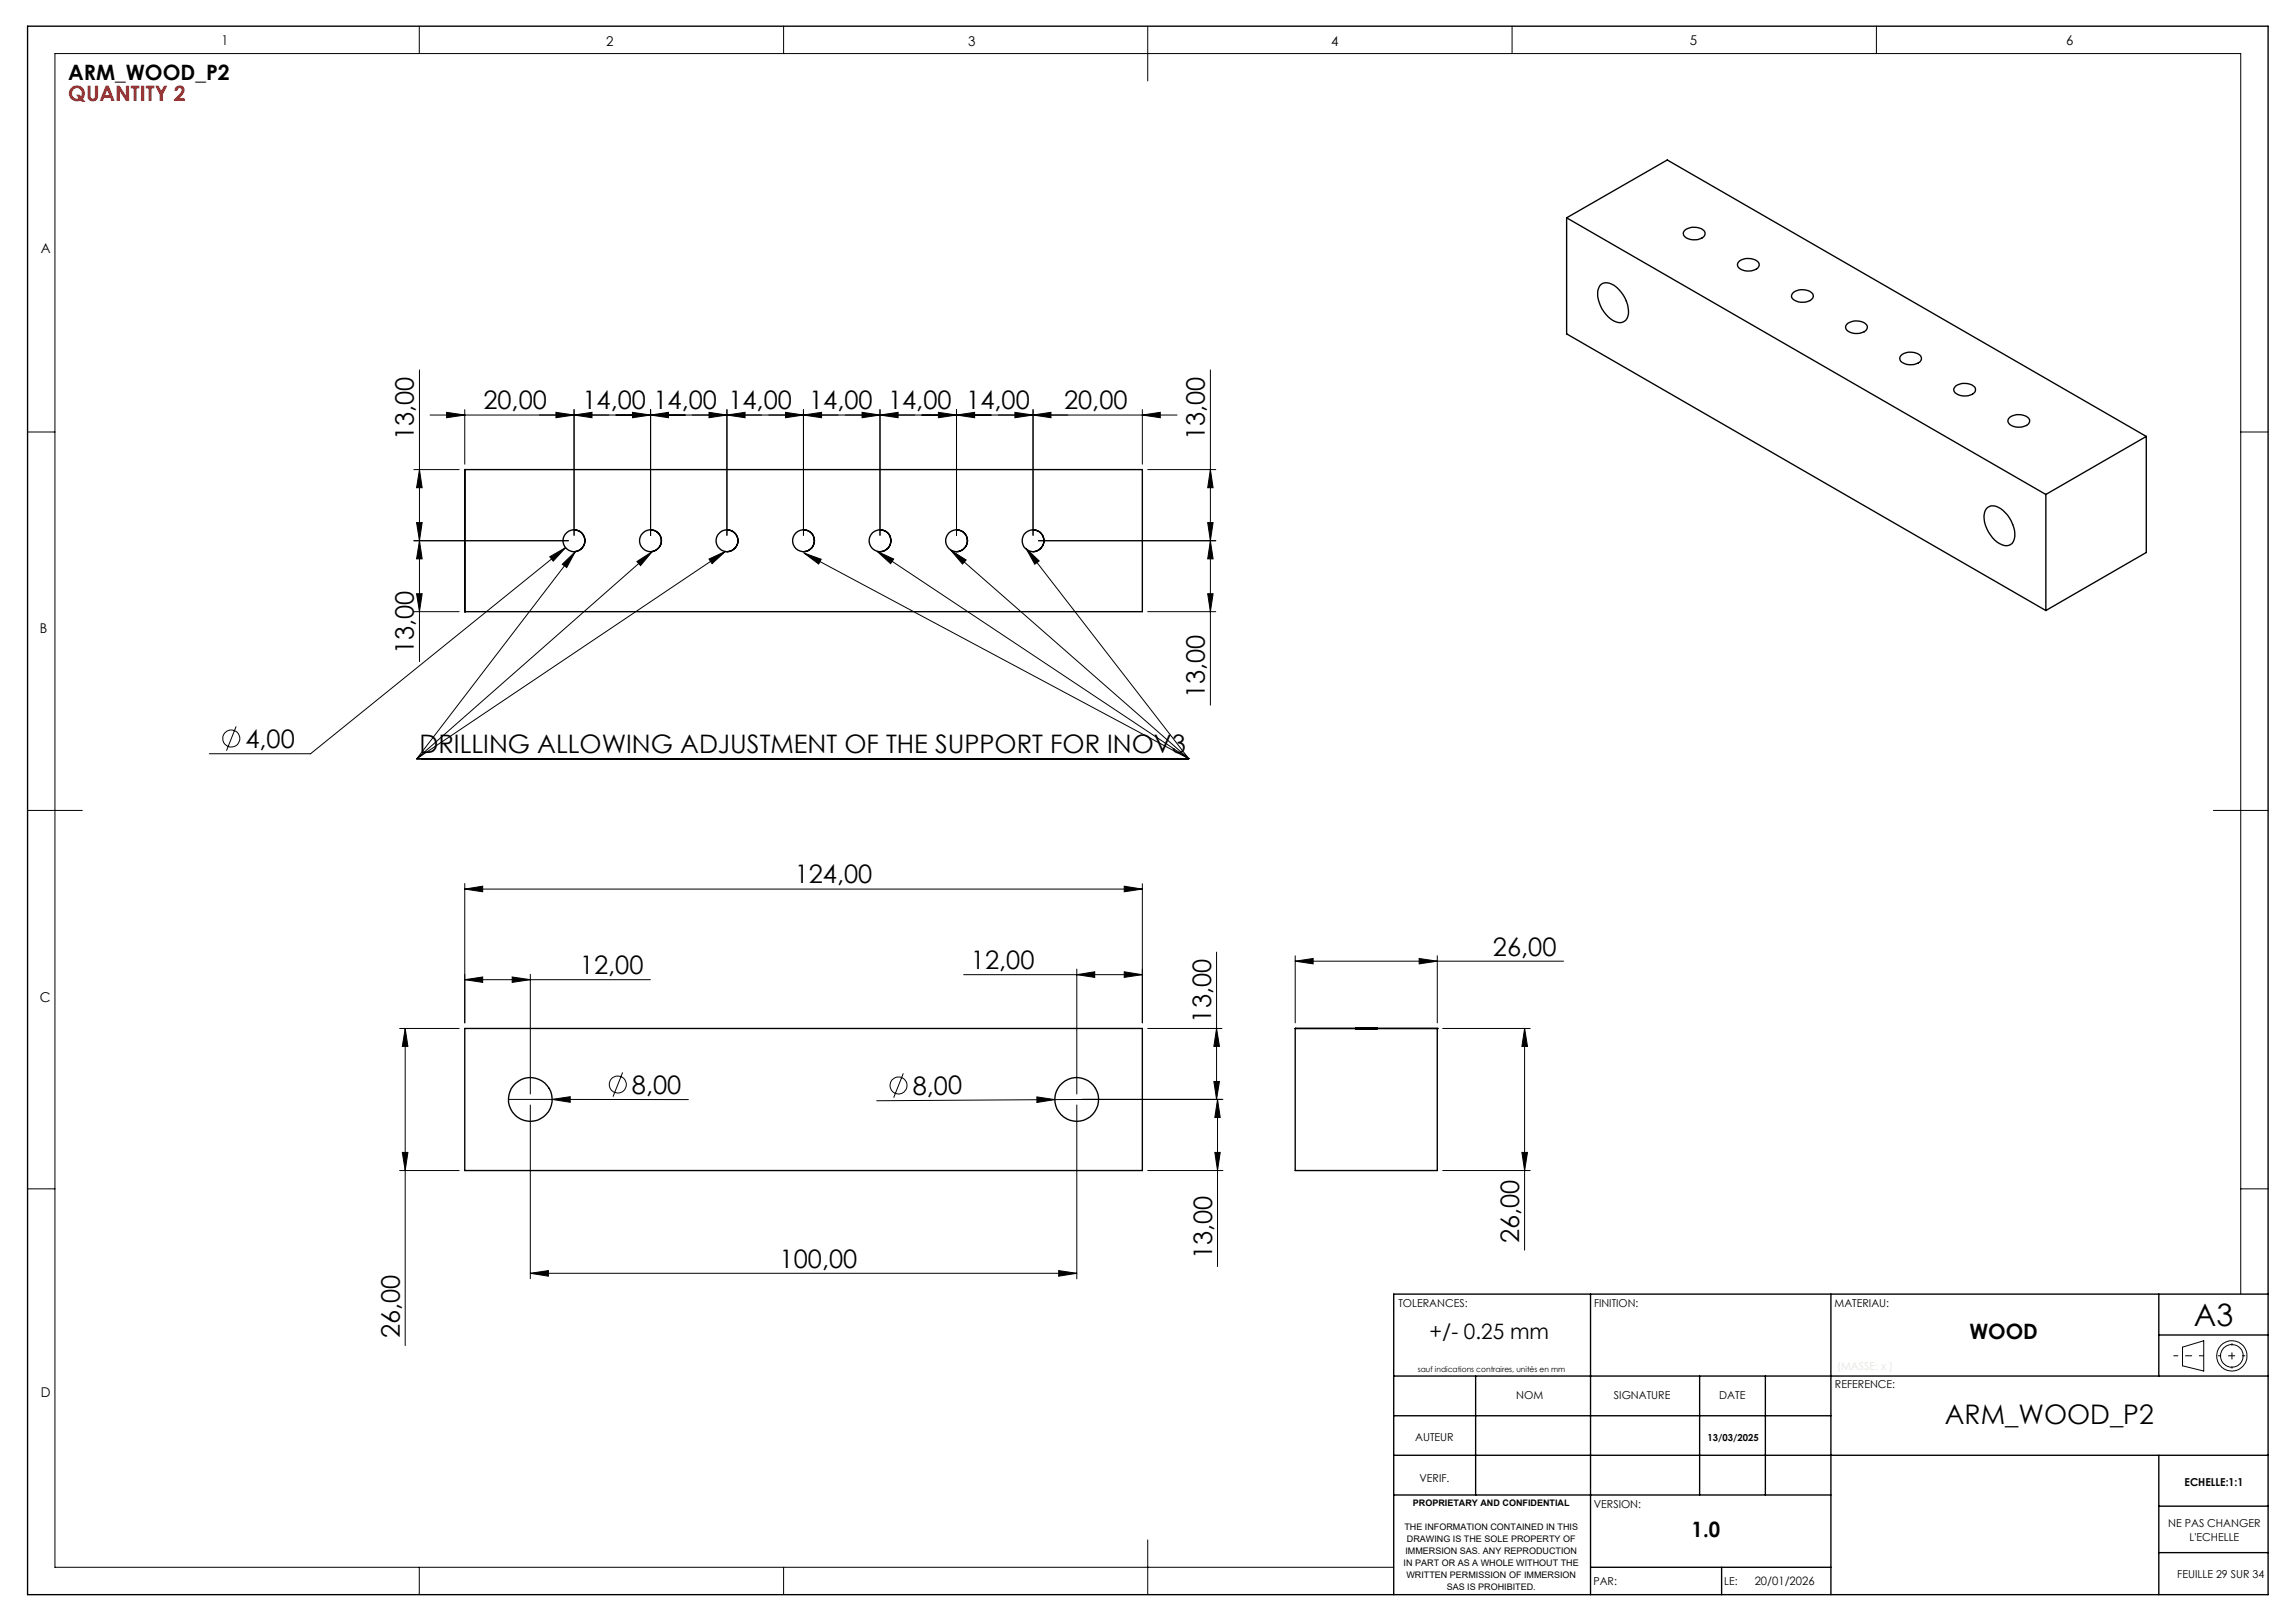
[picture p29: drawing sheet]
<svg xmlns="http://www.w3.org/2000/svg" width="420mm" height="297mm" viewBox="0 0 420 297" stroke-linecap="round" stroke-linejoin="round" font-family="sans-serif">
<defs><g id="words">
<text font-size="5.6" x="401.5" y="242.6">A3</text>
<text font-size="4.9" x="355.9" y="260.7">ARM_WOOD_P2</text>
<g font-size="4.7">
<text x="88.5" y="74.9">20,00</text>
<text x="106.6" y="74.9">14,00</text>
<text x="119.6" y="74.9">14,00 14,00 14,00 14,00 14,00</text>
<text x="194.7" y="74.9">20,00</text>
<text x="75.8" y="80.6" transform="rotate(-90 75.8 80.6)">13,00</text>
<text x="220.5" y="80.6" transform="rotate(-90 220.5 80.6)">13,00</text>
<text x="75.8" y="119.7" transform="rotate(-90 75.8 119.7)">13,00</text>
<text x="220.5" y="127.7" transform="rotate(-90 220.5 127.7)">13,00</text>
<text x="44.9" y="136.8">4,00</text>
<text x="76.8" y="137.8">DRILLING ALLOWING ADJUSTMENT OF THE SUPPORT FOR INOV3</text>
<text x="145.4" y="161.7">124,00</text>
<text x="106.1" y="178.2">12,00</text>
<text x="177.7" y="177.3">12,00</text>
<text x="273.2" y="174.9">26,00</text>
<text x="221.6" y="187.1" transform="rotate(-90 221.6 187.1)">13,00</text>
<text x="115.6" y="200.2">8,00</text>
<text x="167" y="200.3">8,00</text>
<text x="278" y="227.5" transform="rotate(-90 278 227.5)">26,00</text>
<text x="142.7" y="232">100,00</text>
<text x="221.8" y="230.5" transform="rotate(-90 221.8 230.5)">13,00</text>
<text x="73.2" y="244.9" transform="rotate(-90 73.2 244.9)">26,00</text>
</g>
<g font-size="3.9">
<text x="12.5" y="14.7">ARM_WOOD_P2</text>
<text x="261.6" y="245">+/- 0.25 mm</text>
<text x="360.4" y="245">WOOD</text>
<text x="309.6" y="281.3">1.0</text>
</g>
<text font-size="3.9" fill="#f00" x="12.5" y="18.6">QUANTITY 2</text>
<g font-size="2.5">
<text x="40.5" y="8.2">1</text>
<text x="110.9" y="8.4">2</text>
<text x="177.2" y="8.4">3</text>
<text x="243.6" y="8.4">4</text>
<text x="309.3" y="8.2">5</text>
<text x="378.1" y="8.2">6</text>
<text x="7.4" y="46.4">A</text>
<text x="7.3" y="115.8">B</text>
<text x="7.3" y="183.3">C</text>
<text x="7.5" y="255.6">D</text>
</g>
<text font-size="2.1" x="321.1" y="290.1">20/01/2026</text>
<g font-size="2">
<text x="255.9" y="239.1">TOLERANCES:</text>
<text x="291.7" y="239.1">FINITION:</text>
<text x="335.7" y="239.1">MATERIAU:</text>
<text x="277.5" y="256.1">NOM</text>
<text x="295.4" y="256.1">SIGNATURE</text>
<text x="314.6" y="256.1">DATE</text>
<text x="335.8" y="254">REFERENCE:</text>
<text x="259" y="263.6">AUTEUR</text>
<text x="259.8" y="271.2">VERIF.</text>
<text x="291.7" y="276">VERSION:</text>
<text x="399.8" y="272">ECHELLE:1:1</text>
<text x="396.8" y="279.5">NE PAS CHANGER</text>
<text x="400.7" y="282">L'ECHELLE</text>
<text x="291.6" y="290.1">PAR:</text>
<text x="315.5" y="290.1">LE:</text>
<text x="398.5" y="288.7">FEUILLE 29 SUR 34</text>
</g>
<text font-size="1.8" x="312.5" y="263.7">13/03/2025</text>
<g font-size="1.6">
<text x="258.6" y="275.6">PROPRIETARY AND CONFIDENTIAL</text>
<text x="257" y="280">THE INFORMATION CONTAINED IN THIS</text>
<text x="256.9" y="286.6">IN PART OR AS A WHOLE WITHOUT THE</text>
<text x="257.2" y="284.4">IMMERSION SAS. ANY REPRODUCTION</text>
<text x="257.5" y="282.2">DRAWING IS THE SOLE PROPERTY OF</text>
<text x="257.4" y="288.8">WRITTEN PERMISSION OF IMMERSION</text>
<text x="264.8" y="291">SAS IS PROHIBITED.</text>
</g>
<text font-size="1.4" x="259.5" y="251">sauf indications contraires, unités en mm</text>
</g></defs>
<g fill="none" stroke="#000" stroke-width=".25">
<path d="M5 4.8h410.1v287h-410.1zM286.7 39.9l87.7 50.6M286.7 39.9v21.2l87.7 50.6M286.7 39.9l18.4-10.6 87.7 50.6M293 52.1a2.53 2.53 0 0 1 3.3 .9 5.2 5.2 0 0 1 1.5 5.2 1.69 1.69 0 0 1-2.6 .5 6 6 0 0 1-2.8-5.5zM308.5 42a2.98 2.98 0 0 1 3.4 .3 .97 .97 0 0 1-.8 1.4 2.6 2.6 0 0 1-3-.7 .81 .81 0 0 1 .4-1zM318.1 48a2.79 2.79 0 0 1 3.7 0 .97 .97 0 0 1-.8 1.4 2.56 2.56 0 0 1-3-.6v-.3zM328.3 53.4a2.92 2.92 0 0 1 3.4 .3 .97 .97 0 0 1-.8 1.4 2.6 2.6 0 0 1-3-.6 .89 .89 0 0 1 .4-1.1zM338.2 59.2a2.63 2.63 0 0 1 3.5 .5 1.31 1.31 0 0 1-1.3 1.3 2.13 2.13 0 0 1-2.7-1.1l.1-.2zM347.8 65.1a2.79 2.79 0 0 1 3.7 .1 .97 .97 0 0 1-.8 1.4 2.52 2.52 0 0 1-3-.7v-.3zM358 70.6a2.97 2.97 0 0 1 3.4 .3 .97 .97 0 0 1-.8 1.4 2.6 2.6 0 0 1-3-.7 .81 .81 0 0 1 .4-1zM367.6 76.5a2.79 2.79 0 0 1 3.7 .1 .97 .97 0 0 1-.8 1.4 2.56 2.56 0 0 1-3-.7v-.3z"/>
<path d="M392.8 79.9l-18.4 10.6M392.8 79.9v21.2l-18.4 10.6M85.1 85.9h.1M85.1 85.9h124v26h-124M85.1 85.9v26M105.1 96.9a2.01 2.01 0 0 1 1.9 2.1 2.01 2.01 0 0 1-1.9 2M119.1 96.9a2.01 2.01 0 0 1 2 2.1 2.01 2.01 0 0 1-2 2M133 96.9a2.01 2.01 0 0 1 2.1 2.1 2.01 2.01 0 0 1-2.1 2M147 96.9a1.99 1.99 0 0 1 2 2.1M149 99a2.02 2.02 0 0 1-2 2M161 96.9a1.99 1.99 0 0 1 2.1 2.1M163.1 99a2.02 2.02 0 0 1-2.1 2"/>
<path d="M175 96.9a1.99 1.99 0 0 1 2.1 2.1M177.1 99a2.1 2.1 0 0 1-2.1 2M189.1 96.9a1.99 1.99 0 0 1 2 2.1M191.1 99a2.1 2.1 0 0 1-2 2M363.7 92.9a2.18 2.18 0 0 1 2.9 .5 5.9 5.9 0 0 1 2 5.3 1.63 1.63 0 0 1-2.7 .8 5.8 5.8 0 0 1-2.6-5.9zM374.4 90.5v21.2M85.1 111.9h.1M85.1 188.2h124v26h-124zM237 188.2h.1M237 188.2h26M237 188.2v26h26v-26M248 188.2h4z"/>
<path d="M263 188.2h.1M291.1 236.8v55M335.1 236.8v55M395.1 236.8v15M415.1 236.8h-160v55M255.1 251.8h160M255.1 259.1h80M270.1 251.8v21.8M311 251.8v21.8M323.1 251.8v21.8M395.1 244.3h20M255.1 266.3h160"/>
<path d="M255.1 273.6h80M395.1 275.6h20M395.1 266.3v25.5M291.1 286.8h44M315.1 286.8v5M395.1 284.1h20"/>
<circle cx="105" cy="99" r="2"/>
<circle cx="119" cy="99" r="2"/>
<circle cx="133" cy="99" r="2"/>
<circle cx="147.1" cy="99" r="2"/>
<circle cx="161.1" cy="99" r="2"/>
<circle cx="175.1" cy="99" r="2"/>
<circle cx="189.1" cy="99" r="2"/>
<circle cx="97" cy="201.2" r="4"/>
<circle cx="197" cy="201.2" r="4"/>
</g>
<g fill="none" stroke="#000" stroke-width=".18">
<path d="M76.7 4.8v5M143.4 4.8v5M210 4.8v10M276.7 4.8v5M343.4 4.8v5M5 79.1h5.1M76.8 67.7v53.4M78.7 75.9h136.7M81.7 75.5l3.4 .4-3.4 .5zM85.1 75v9.9M101.7 75.5l3.4 .4-3.4 .5zM105.1 75.9l3.2-.4v.9z"/>
<path d="M105.1 75v23M115.7 75.5l3.4 .4-3.4 .5zM119.1 75.9l3.2-.4v.9zM119.1 75v23M129.8 75.5l3.2 .4-3.2 .5zM133 75.9l3.3-.4v.9zM133 75v23M143.8 75.5l3.2 .4-3.2 .5zM147 75.9l3.4-.4v.9zM147 75v23M157.8 75.5l3.2 .4-3.2 .5zM161 75.9l3.4-.4v.9z"/>
<path d="M161 75v23M171.7 75.5l3.3 .4-3.3 .5zM175 75.9l3.4-.4v.9zM175 75v23M185.7 75.5l3.4 .4-3.4 .5zM189.1 75.9l3.2-.4v.9zM189.1 75v23M209.1 75.9l3.2-.4v.9zM209.1 75v9.9M221.5 67.7v61.3M410.1 79.1h5M75.7 99h28.3"/>
<path d="M75.7 85.9h8.3M76.2 95.6h1.1l-.5 3.4zM76.8 85.9l.5 3.3h-1.1zM76.8 99l.5 3.3h-1.1zM190 99h32.5M210 85.9h12.5M221 95.6h1l-.5 3.4zM221.5 85.9l.5 3.3h-1zM221.5 99l.5 3.3h-1zM75.7 111.9h8.3M76.2 108.7h1.1l-.5 3.2zM100.6 101.9l2.9-1.7-2.3 2.5z"/>
<path d="M102.9 103.3l2.4-2.4-1.6 3zM103.5 100.2l-46.7 37.7h-18.5M105.3 100.9l-29 37.9M116.6 102.8l2.7-1.8-2.1 2.5zM119.3 101l-43 37.8M129.8 102.3l3-1.4-2.5 2.2zM132.8 100.9l-56.5 37.9M147.1 101.2l3.2 1.1-.5 .9zM147.1 101.2l70.5 37.6M160.5 100.9l3 1.4-.5 .8zM160.5 100.9l57.1 37.9M174 100.7l2.8 1.8-.7 .7z"/>
<path d="M174 100.7l43.6 38.1M187.7 100.3l2.5 2.4-.8 .6zM187.7 100.3l29.9 38.5M210 111.9h12.5M221 108.7h1l-.5 3.2zM43.2 132.9l-1.7 4.5M76.3 138.8h141.3M5 148.3h10.1M405.1 148.3h10M85.1 162.7l3.2-.5v1zM85.1 179.3l3.2-.5v1zM85.1 161.7v25.5"/>
<path d="M85.1 162.7h124M85.1 179.3h33.9M93.7 178.8l3.3 .5-3.3 .5zM97 178.3v21.9M176.4 178.4h32.7M197.1 178.4l3.2-.6v1.1zM197.1 177.3v22.9M205.7 162.2l3.4 .5-3.4 .5zM205.7 177.8l3.4 .6-3.4 .5zM209.1 161.7v25.5M222.6 174.2v27M237 175.9l3.3-.5v1z"/>
<path d="M237 174.9v12.3M237 175.9h49.1M259.7 175.4l3.3 .5-3.3 .5zM263 174.9v12.3M73.1 188.2h10.9M74.2 188.2l.4 3.3h-1zM74.2 188.2v58M113.9 196.2l-1.7 4.5M165.3 196.4l-1.8 4.5M210 188.2h13.6M222.1 197.9h1.1l-.6 3.3zM222.6 188.2l.6 3.3h-1.1z"/>
<path d="M264 188.2h16M279 188.2l.5 3.3h-1zM279 188.2v40.6M5 217.6h5.1M73.1 214.2h10.9M73.6 210.9h1l-.4 3.3zM93.1 201.2h7.9M97 202.2v31.8M101 201.2l3.4-.5v1zM101 201.2h25M189.8 200.7l3.2 .5-3.2 .6zM197.1 202.2v31.8"/>
<path d="M198 201.2h25.8M201 201.2l-40.6 .2M210 214.2h13.8M222.3 210.9h1l-.5 3.3zM222.8 201.2l.5 3.3h-1zM222.8 201.2v30.6M264 214.2h16M278.5 210.9h1l-.5 3.3zM410.1 217.6h5M97 233l3.4-.5v1zM97 233h100.1M193.7 232.5l3.4 .5-3.4 .5z"/>
<path d="M410.1 236.8v-227h-400v277h245M399.4 246.5l3.9-1.1v5.5l-3.9-1zM76.7 286.8v5M143.4 286.8v5M210 281.8v10"/>
<circle cx="42.3" cy="135.1" r="1.55"/>
<circle cx="113.1" cy="198.5" r="1.55"/>
<circle cx="164.4" cy="198.6" r="1.55"/>
<circle cx="408.4" cy="248.1" r="2.08"/>
<circle cx="408.4" cy="248.1" r="2.78"/>
</g>
<path d="M397.8 248.1h5.5" fill="none" stroke="#000" stroke-width=".18" stroke-dasharray="30.5 1.3 1.3 1.3" stroke-dashoffset="29.6" stroke-linecap="butt"/>
<path d="M408.5 245.8v4.6" fill="none" stroke="#000" stroke-width=".18" stroke-dasharray="30.5 1.3 1.3 1.3" stroke-dashoffset="30.1" stroke-linecap="butt"/>
<path d="M405.9 248.1h5" fill="none" stroke="#000" stroke-width=".18" stroke-dasharray="30.5 1.3 1.3 1.3" stroke-dashoffset="29.9" stroke-linecap="butt"/>
<g fill="#000">
<path d="M101 201.2l3.4-.5v1zM189.8 200.7l3.2 .5-3.2 .6z"/>
<path d="M105.1 75.9l3.2-.4v.9zM81.7 75.5l3.4 .4-3.4 .5z"/>
<path d="M115.7 75.5l3.4 .4-3.4 .5zM133 75.9l3.3-.4v.9zM101.7 75.5l3.4 .4-3.4 .5zM119.1 75.9l3.2-.4v.9zM100.6 101.9l.6 .8 2.3-2.5zM102.9 103.3l2.4-2.4-1.6 3zM116.6 102.8l2.7-1.8-2.1 2.5zM129.8 102.3l3-1.4-2.5 2.2zM147.1 101.2l3.2 1.1-.5 .9zM160.5 100.9l3 1.4-.5 .8zM174 100.7l2.8 1.8-.7 .7zM187.7 100.3l2.5 2.4-.8 .6z"/>
<path d="M129.8 75.5l3.2 .4-3.2 .5zM147 75.9l3.4-.4v.9z"/>
<path d="M143.8 75.5l3.2 .4-3.2 .5zM161 75.9l3.4-.4v.9z"/>
<path d="M157.8 75.5l3.2 .4-3.2 .5zM175 75.9l3.4-.4v.9zM171.7 75.5l3.3 .4-3.3 .5zM189.1 75.9l3.2-.4v.9zM237 175.9l3.3-.5v1zM259.7 175.4l3.3 .5-3.3 .5z"/>
<path d="M185.7 75.5l3.4 .4-3.4 .5zM209.1 75.9l3.2-.4v.9z"/>
<path d="M76.2 95.6h1.1l-.5 3.4zM76.8 85.9l.5 3.3h-1.1zM221 95.6h1l-.5 3.4zM221.5 85.9l.5 3.3h-1zM278.5 210.9h1l-.5 3.3zM279 188.2l.5 3.3h-1z"/>
<path d="M76.8 99l.5 3.3h-1.1zM76.2 108.7h1.1l-.5 3.2zM221.5 99l.5 3.3h-1zM221 108.7h1l-.5 3.2z"/>
<path d="M93.7 178.8l3.3 .5-3.3 .5zM85.1 179.3l3.2-.5v1z"/>
<path d="M197.1 178.4l3.2-.6v1.1zM205.7 177.8l3.4 .6-3.4 .5z"/>
<path d="M205.7 162.2l3.4 .5-3.4 .5zM85.1 162.7l3.2-.5v1z"/>
<path d="M74.2 188.2l.4 3.3h-1zM73.6 210.9h1l-.4 3.3z"/>
<path d="M222.1 197.9h1.1l-.6 3.3zM222.6 188.2l.6 3.3h-1.1z"/>
<path d="M222.8 201.2l.5 3.3h-1zM222.3 210.9h1l-.5 3.3z"/>
<path d="M97 233l3.4-.5v1zM193.7 232.5l3.4 .5-3.4 .5z"/>
</g>
<use href="#words"/>
</svg>
